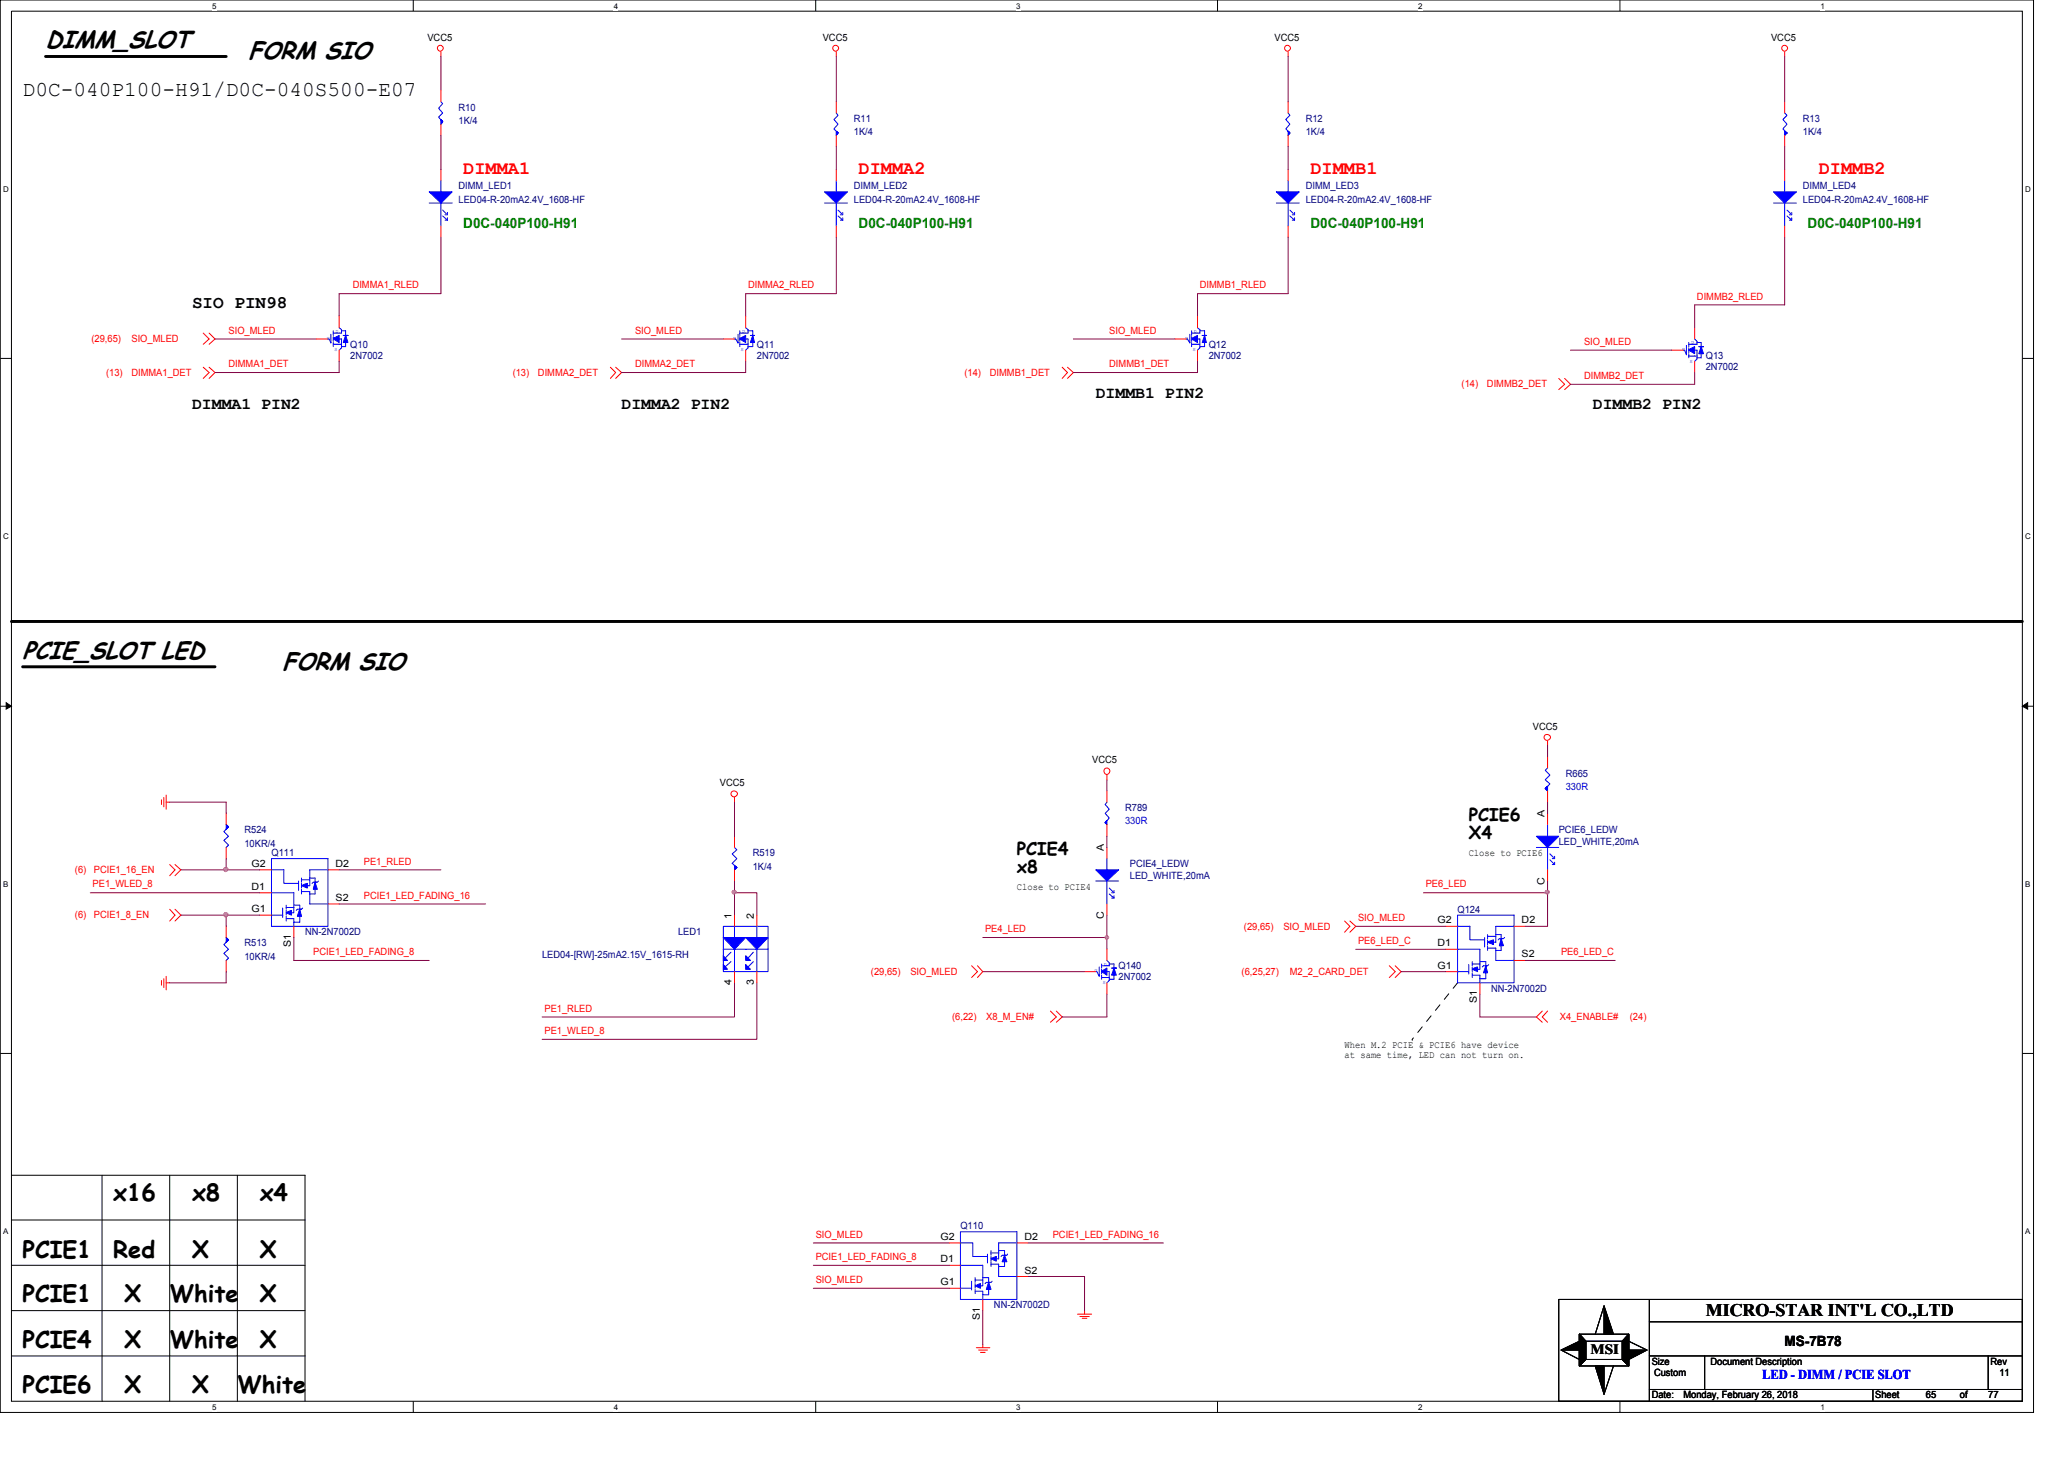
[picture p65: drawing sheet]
<svg xmlns="http://www.w3.org/2000/svg" width="297mm" height="210mm" viewBox="0 0 297 210" stroke-linecap="round" stroke-linejoin="round" font-family="sans-serif">
<defs><g id="words">
<g font-size="3.6">
<text x="6.6" y="6.9">DIMM_SLOT</text>
<text x="35.8" y="8.6">FORM SIO</text>
<text x="3.3" y="94.7">PCIE_SLOT LED</text>
<text x="40.7" y="96.4">FORM SIO</text>
</g>
<g font-size="3.4">
<text x="16.3" y="172.8">x16</text>
<text x="27.6" y="172.8">x8</text>
<text x="37.4" y="172.8">x4</text>
<text x="3.3" y="180.9">PCIE1</text>
<text x="16.3" y="180.9">Red</text>
<text x="27.6" y="180.9">X</text>
<text x="37.4" y="180.9">X</text>
<text x="3.3" y="187.4">PCIE1</text>
<text x="17.9" y="187.4">X</text>
<text x="24.4" y="187.4">White</text>
<text x="37.4" y="187.4">X</text>
<text x="3.3" y="193.9">PCIE4</text>
<text x="17.9" y="193.9">X</text>
<text x="24.4" y="193.9">White</text>
<text x="37.4" y="193.9">X</text>
<text x="3.3" y="200.4">PCIE6</text>
<text x="17.9" y="200.4">X</text>
<text x="27.6" y="200.4">X</text>
<text x="34.2" y="200.4">White</text>
</g>
<text font-size="3" x="3.3" y="13.8">D0C-040P100-H91/D0C-040S500-E07</text>
<g font-size="2.7" fill="#f00">
<text x="66.7" y="25">DIMMA1</text>
<text x="123.6" y="25">DIMMA2</text>
<text x="188.6" y="25">DIMMB1</text>
<text x="261.7" y="25">DIMMB2</text>
</g>
<g font-size="2.5">
<text x="27.6" y="44.4">SIO PIN98</text>
<text x="211.4" y="118.1">PCIE6</text>
<text x="146.3" y="123">PCIE4</text>
<text x="146.3" y="125.6">x8</text>
<text x="211.4" y="120.7">X4</text>
<text x="245.5" y="189.3">MICRO-STAR INT'L CO.,LTD</text>
</g>
<g font-size="2.4">
<text x="27.6" y="58.8">DIMMA1 PIN2</text>
<text x="89.4" y="58.8">DIMMA2 PIN2</text>
<text x="157.7" y="57.2">DIMMB1 PIN2</text>
<text x="229.2" y="58.8">DIMMB2 PIN2</text>
</g>
<g font-size="2" fill="#008000">
<text x="66.7" y="32.9">D0C-040P100-H91</text>
<text x="123.6" y="32.9">D0C-040P100-H91</text>
<text x="188.6" y="32.9">D0C-040P100-H91</text>
<text x="260.1" y="32.9">D0C-040P100-H91</text>
</g>
<g font-size="2">
<text x="228.9" y="194.7">MSI</text>
<text x="256.8" y="193.7">MS-7B78</text>
</g>
<text font-size="1.9" fill="#00f" x="253.6" y="198.4">LED - DIMM / PCIE SLOT</text>
<g font-size="1.4">
<text x="61.5" y="5.8">VCC5</text>
<text x="118.4" y="5.8">VCC5</text>
<text x="183.4" y="5.8">VCC5</text>
<text x="254.9" y="5.8">VCC5</text>
<text x="220.6" y="105">VCC5</text>
<text x="103.6" y="113.1">VCC5</text>
<text x="157.2" y="109.8">VCC5</text>
<text x="222.3" y="117.5" transform="rotate(-90 222.3 117.5)">A</text>
<text x="36.2" y="124.7">G2</text>
<text x="48.3" y="124.7">D2</text>
<text x="158.9" y="122.4" transform="rotate(-90 158.9 122.4)">A</text>
<text x="211.4" y="123.2">Close to PCIE6</text>
<text x="36.2" y="128">D1</text>
<text x="36.2" y="131.2">G1</text>
<text x="48.3" y="129.6">S2</text>
<text x="146.3" y="128">Close to PCIE4</text>
<text x="222.3" y="127.3" transform="rotate(-90 222.3 127.3)">C</text>
<text x="41.9" y="136.2" transform="rotate(-90 41.9 136.2)">S1</text>
<text x="105.3" y="132.2" transform="rotate(-90 105.3 132.2)">1</text>
<text x="108.5" y="132.2" transform="rotate(-90 108.5 132.2)">2</text>
<text x="158.9" y="132.2" transform="rotate(-90 158.9 132.2)">C</text>
<text x="206.9" y="132.8">G2</text>
<text x="206.9" y="136.1">D1</text>
<text x="219" y="137.8">S2</text>
<text x="219" y="132.8">D2</text>
<text x="105.3" y="141.7" transform="rotate(-90 105.3 141.7)">4</text>
<text x="108.5" y="141.7" transform="rotate(-90 108.5 141.7)">3</text>
<text x="206.9" y="139.4">G1</text>
<text x="212.6" y="144.4" transform="rotate(-90 212.6 144.4)">S1</text>
<text x="193.5" y="150.8">When M.2 PCIE &amp; PCIE6 have device</text>
<text x="193.5" y="152.2">at same time, LED can not turn on.</text>
<text x="135.3" y="178.4">G2</text>
<text x="147.4" y="178.4">D2</text>
<text x="135.3" y="181.6">D1</text>
<text x="135.3" y="184.9">G1</text>
<text x="147.4" y="183.2">S2</text>
<text x="141" y="189.9" transform="rotate(-90 141 189.9)">S1</text>
<text x="237.7" y="196.3">Size</text>
<text x="238" y="198">Custom</text>
<text x="246.2" y="196.3">Document Description</text>
<text x="286.5" y="196.3">Rev</text>
<text x="287.7" y="198">11</text>
<text x="237.7" y="201.2">Date:</text>
<text x="242.3" y="201.2">Monday, February 26, 2018</text>
<text x="269.9" y="201.2">Sheet</text>
<text x="277.2" y="201.2">65</text>
<text x="282.1" y="201.2">of</text>
<text x="286.1" y="201.2">77</text>
</g>
<g font-size="1.4" fill="#000080">
<text x="66" y="15.9">R10</text>
<text x="66" y="17.9">1K/4</text>
<text x="122.9" y="17.5">R11</text>
<text x="187.9" y="17.5">R12</text>
<text x="259.5" y="17.5">R13</text>
<text x="122.9" y="19.5">1K/4</text>
<text x="187.9" y="19.5">1K/4</text>
<text x="259.5" y="19.5">1K/4</text>
<text x="66" y="27.3">DIMM_LED1</text>
<text x="66" y="29.2">LED04-R-20mA2.4V_1608-HF</text>
<text x="122.9" y="27.3">DIMM_LED2</text>
<text x="122.9" y="29.2">LED04-R-20mA2.4V_1608-HF</text>
<text x="187.9" y="27.3">DIMM_LED3</text>
<text x="187.9" y="29.2">LED04-R-20mA2.4V_1608-HF</text>
<text x="259.5" y="27.3">DIMM_LED4</text>
<text x="259.5" y="29.2">LED04-R-20mA2.4V_1608-HF</text>
<text x="50.4" y="50">Q10</text>
<text x="50.4" y="51.6">2N7002</text>
<text x="108.9" y="50">Q11</text>
<text x="108.9" y="51.6">2N7002</text>
<text x="173.9" y="50">Q12</text>
<text x="173.9" y="51.6">2N7002</text>
<text x="245.5" y="51.6">Q13</text>
<text x="245.5" y="53.3">2N7002</text>
<text x="225.3" y="111.8">R665</text>
<text x="35.2" y="119.9">R524</text>
<text x="161.9" y="116.7">R789</text>
<text x="224.3" y="119.9">PCIE6_LEDW</text>
<text x="35.2" y="121.8">10KR/4</text>
<text x="39.1" y="123.2">Q111</text>
<text x="108.3" y="123.2">R519</text>
<text x="108.3" y="125.1">1K/4</text>
<text x="162.6" y="124.8">PCIE4_LEDW</text>
<text x="224.3" y="121.6">LED_WHITE,20mA</text>
<text x="162.6" y="126.4">LED_WHITE,20mA</text>
<text x="209.8" y="131.3">Q124</text>
<text x="35.2" y="136.1">R513</text>
<text x="43.9" y="134.5">NN-2N7002D</text>
<text x="78" y="137.8">LED04-[RW]-25mA2.15V_1615-RH</text>
<text x="97.6" y="134.5">LED1</text>
<text x="35.2" y="138.1">10KR/4</text>
<text x="161" y="139.4">Q140</text>
<text x="161" y="141.1">2N7002</text>
<text x="214.6" y="142.7">NN-2N7002D</text>
<text x="138.2" y="176.8">Q110</text>
<text x="143" y="188.2">NN-2N7002D</text>
</g>
<g font-size="1.4" fill="#f00">
<text x="50.8" y="41.5">DIMMA1_RLED</text>
<text x="107.7" y="41.5">DIMMA2_RLED</text>
<text x="172.7" y="41.5">DIMMB1_RLED</text>
<text x="244.2" y="43.1">DIMMB2_RLED</text>
<text x="13.2" y="49.2">(29,65)</text>
<text x="18.9" y="49.2">SIO_MLED</text>
<text x="32.9" y="48">SIO_MLED</text>
<text x="32.9" y="52.8">DIMMA1_DET</text>
<text x="91.4" y="52.8">DIMMA2_DET</text>
<text x="91.4" y="48">SIO_MLED</text>
<text x="159.6" y="52.8">DIMMB1_DET</text>
<text x="159.6" y="48">SIO_MLED</text>
<text x="228" y="49.6">SIO_MLED</text>
<text x="15.3" y="54.1">(13)</text>
<text x="18.9" y="54.1">DIMMA1_DET</text>
<text x="73.8" y="54.1">(13)</text>
<text x="77.4" y="54.1">DIMMA2_DET</text>
<text x="138.8" y="54.1">(14)</text>
<text x="142.4" y="54.1">DIMMB1_DET</text>
<text x="210.4" y="55.7">(14)</text>
<text x="214" y="55.7">DIMMB2_DET</text>
<text x="228" y="54.5">DIMMB2_DET</text>
<text x="10.8" y="125.6">(6)</text>
<text x="13.5" y="125.6">PCIE1_16_EN</text>
<text x="52.4" y="124.4">PE1_RLED</text>
<text x="13.3" y="127.7">PE1_WLED_8</text>
<text x="52.4" y="129.3">PCIE1_LED_FADING_16</text>
<text x="205.2" y="127.7">PE6_LED</text>
<text x="10.8" y="132.1">(6)</text>
<text x="13.5" y="132.1">PCIE1_8_EN</text>
<text x="45.1" y="137.4">PCIE1_LED_FADING_8</text>
<text x="141.8" y="134.1">PE4_LED</text>
<text x="179" y="133.8">(29,65)</text>
<text x="184.7" y="133.8">SIO_MLED</text>
<text x="195.4" y="132.5">SIO_MLED</text>
<text x="195.4" y="135.8">PE6_LED_C</text>
<text x="224.7" y="137.4">PE6_LED_C</text>
<text x="125.3" y="140.2">(29,65)</text>
<text x="131" y="140.2">SIO_MLED</text>
<text x="178.7" y="140.2">(6,25,27)</text>
<text x="185.6" y="140.2">M2_2_CARD_DET</text>
<text x="78.4" y="145.5">PE1_RLED</text>
<text x="78.4" y="148.8">PE1_WLED_8</text>
<text x="137" y="146.7">(6,22)</text>
<text x="141.9" y="146.7">X8_M_EN#</text>
<text x="224.5" y="146.7">X4_ENABLE#</text>
<text x="234.6" y="146.7">(24)</text>
<text x="117.4" y="178.1">SIO_MLED</text>
<text x="151.5" y="178.1">PCIE1_LED_FADING_16</text>
<text x="117.4" y="184.6">SIO_MLED</text>
<text x="117.4" y="181.3">PCIE1_LED_FADING_8</text>
</g>
<g font-size="1.4" fill="#00f">
<text x="225.3" y="113.7">330R</text>
<text x="161.9" y="118.6">330R</text>
</g>
<g font-size="1.1">
<text x="30.5" y="1.3">5</text>
<text x="88.3" y="1.3">4</text>
<text x="146.3" y="1.3">3</text>
<text x="204.1" y="1.3">2</text>
<text x="262" y="1.3">1</text>
<text x=".5" y="27.6">D</text>
<text x="291.5" y="27.6">D</text>
<text x=".5" y="77.6">C</text>
<text x="291.5" y="77.6">C</text>
<text x=".5" y="127.6">B</text>
<text x="291.5" y="127.6">B</text>
<text x=".5" y="177.5">A</text>
<text x="291.5" y="177.5">A</text>
<text x="30.5" y="202.9">5</text>
<text x="88.3" y="202.9">4</text>
<text x="146.3" y="202.9">3</text>
<text x="204.1" y="202.9">2</text>
<text x="262" y="202.9">1</text>
</g>
<g font-size=".8" fill="#00f">
<text x="48.3" y="47.9">D</text>
<text x="106.8" y="47.9">D</text>
<text x="171.8" y="47.9">D</text>
<text x="47" y="48.9">G</text>
<text x="48.1" y="50.5">S</text>
<text x="105.5" y="48.9">G</text>
<text x="106.6" y="50.5">S</text>
<text x="170.6" y="48.9">G</text>
<text x="171.7" y="50.5">S</text>
<text x="242.1" y="50.5">G</text>
<text x="243.2" y="52.2">S</text>
<text x="243.4" y="49.5">D</text>
<text x="157.5" y="139.9">G</text>
<text x="158.7" y="141.6">S</text>
<text x="158.9" y="138.9">D</text>
</g>
</g></defs>
<path d="M0 0h292.7v203.2h-292.7zM1.6 1.6h289.4v200h-289.4z" fill="none" stroke="#000" stroke-width=".14"/>
<g fill="#fff">
<path d="M30.5 .3h.6v1.2h-.6z"/>
<path d="M30.5 201.8h.6v1.3h-.6z"/>
</g>
<path d="M59.5 0v1.6M59.5 201.6v1.6" fill="none" stroke="#000" stroke-width=".14"/>
<g fill="#fff">
<path d="M88.3 .3h.6v1.2h-.6z"/>
<path d="M88.3 201.8h.6v1.3h-.6z"/>
</g>
<path d="M117.4 0v1.6M117.4 201.6v1.6" fill="none" stroke="#000" stroke-width=".14"/>
<g fill="#fff">
<path d="M146.3 .3h.6v1.2h-.6z"/>
<path d="M146.3 201.8h.6v1.3h-.6z"/>
</g>
<path d="M175.2 0v1.6M175.2 201.6v1.6" fill="none" stroke="#000" stroke-width=".14"/>
<g fill="#fff">
<path d="M204.1 .3h.6v1.2h-.6z"/>
<path d="M204.1 201.8h.6v1.3h-.6z"/>
</g>
<path d="M233.1 0v1.6M233.1 201.6v1.6" fill="none" stroke="#000" stroke-width=".14"/>
<g fill="#fff">
<path d="M262 .3h.6v1.2h-.6z"/>
<path d="M262 201.8h.6v1.3h-.6z"/>
<path d="M.5 26.6h.7v1.3h-.7z"/>
<path d="M291.5 26.6h.7v1.3h-.7z"/>
<path d="M.5 76.5h.7v1.3h-.7z"/>
<path d="M291.5 76.5h.7v1.3h-.7z"/>
</g>
<path d="M0 51.6h1.6M291 51.6h1.7" fill="none" stroke="#000" stroke-width=".14"/>
<g fill="#fff">
<path d="M.5 126.6h.6v1.2h-.6z"/>
<path d="M291.5 126.6h.6v1.2h-.6z"/>
</g>
<path d="M0 101.6h1.6M.9 101.1l.7 .5-.7 .4zM291 101.6h1.7M291 101.6l.8-.5v.9z" fill="none" stroke="#000" stroke-width=".14"/>
<path d="M.9 101.1l.7 .5-.7 .4zM291 101.6l.8-.5v.9z" fill="#000"/>
<g fill="#fff">
<path d="M.5 176.5h.6v1.3h-.6z"/>
<path d="M291.5 176.5h.6v1.3h-.6z"/>
</g>
<g fill="none" stroke="#000" stroke-width=".14">
<path d="M0 151.6h1.6M291 151.6h1.7M1.6 169.1h42.3v32.5M1.6 175.5h42.3M14.7 169.1v32.5M24.4 169.1v32.5M34.2 169.1v32.5M1.6 182h42.3M1.6 188.6h42.3M1.6 195.1h42.3M224.3 186.9h66.7v14.7h-66.7zM224.7 194.2l2.6 1.4"/>
<path d="M224.7 194.2l2.6-1.2v1.2zM227.3 191.9h7.1v4.6h-7.1zM227.3 191.9l.9 1.1v2.6l-.9 .9zM227.3 191.9l.9 1.1M228.2 193h5.3v2.6h-5.3zM228.2 195.6l-.9 .9M229.6 196.5h1.2v4.1zM230.8 187.9l1.4 4h-1.4zM230.8 187.9l-1.2 4M232.2 196.5l-1.4 4.1M233.5 195.6l.9 .9M234.4 191.9v4.6l-.9-.9v-2.6z"/>
<path d="M234.4 191.9l-.9 1.1M234.4 194.2h2.6l-2.6 1.4zM234.4 193l2.6 1.2M237.4 190.2h53.6M237.4 186.9v14.7M237.4 199.9h53.6M237.4 195.1h53.6M245.3 195.1v4.8M269.5 199.9v1.7M286.1 195.1v4.8"/>
</g>
<path d="M6.6 8.1h26M1.6 89.4h289.4M3.3 95.9h27.6" fill="none" stroke="#000" stroke-width=".42"/>
<path d="M203.2 149.5h.1M209.8 141.4l-6.6 8.1" fill="none" stroke="#000" stroke-width=".14" stroke-dasharray="1 1 1 1 1 1 1 1"/>
<g fill="none" stroke="#f00" stroke-width=".14">
<path d="M63.5 7.5v.6M120.4 7.5v.6M185.4 7.5v.6M256.8 7.5v.6M29.2 52.8l.9 .8-.9 .8M29.2 47.9l.9 .9-.9 .7M30.1 52.8l.8 .8-.8 .8M30.1 47.9l.8 .9-.8 .7M87.8 52.8l.8 .8-.8 .8M88.6 52.8l.8 .8-.8 .8M152.9 52.8l.7 .8-.7 .8M153.6 52.8l.9 .8-.9 .8"/>
<path d="M224.3 54.4l.9 .9-.9 .8M225.2 54.4l.8 .9-.8 .8M23.2 115.1v.6M23.6 114.7v1.4M23.9 115.4h.5M23.9 114.4v2M105.7 114.7v.7M159.3 111.5v.7M222.7 106.6v.7M24.4 124.4l.8 .7-.8 .9M24.4 130.8l.8 .9-.8 .8M25.2 124.4l.8 .7-.8 .9"/>
<path d="M25.2 130.8l.8 .9-.8 .8M139.8 138.9l.9 .9-.9 .8M140.7 138.9l.7 .9-.7 .8M193.5 132.5l.8 .8-.8 .8M194.3 132.5l.8 .8-.8 .8M199.9 138.9l.9 .9-.9 .8M200.8 138.9l.8 .9-.8 .8M23.2 141.1v.6M23.6 140.8v1.3M23.9 141.4h.5M23.9 140.5v1.9M151.2 145.5l.8 .8-.8 .8"/>
<path d="M152 145.5l.9 .8-.9 .8M222 145.5l-.9 .8 .9 .8M222.7 145.5l-.7 .8 .7 .8M140.5 193.9h2M140.8 194.2h1.3M141.1 194.6h.7M141.4 193.5v.4M155.1 189.1h2M155.4 189.4h1.4M155.7 189.7h.7M156.1 188.6v.5"/>
<circle cx="63.4" cy="6.9" r=".42"/>
<circle cx="120.3" cy="6.9" r=".42"/>
<circle cx="185.3" cy="6.9" r=".42"/>
<circle cx="256.8" cy="6.9" r=".42"/>
<circle cx="105.7" cy="114.2" r=".45"/>
<circle cx="159.3" cy="110.9" r=".45"/>
<circle cx="222.7" cy="106.1" r=".45"/>
</g>
<g fill="#000">
<path d="M224.7 194.2l2.6-1.2v1.2zM230.8 187.9l1.4 4h-1.4zM234.4 194.2h2.6l-2.6 1.4zM229.6 196.5h1.2v4.1z"/>
<path d="M227.3 191.9l.9 1.1v2.6l-.9 .9z" fill-rule="evenodd"/>
<path d="M227.3 191.9l.9 1.1v2.6l-.9 .9z" fill-rule="evenodd"/>
<path d="M227.3 191.9l.9 1.1v2.6l-.9 .9z" fill-rule="evenodd"/>
<path d="M234.4 191.9v4.6l-.9-.9v-2.6z" fill-rule="evenodd"/>
<path d="M234.4 191.9v4.6l-.9-.9v-2.6z" fill-rule="evenodd"/>
<path d="M234.4 191.9v4.6l-.9-.9v-2.6z" fill-rule="evenodd"/>
</g>
<path d="M47.6 48.1v1.3l-.2-.6h-.2M48 49.5h1.1M48 47.6v.7M48 49.3v.6M48.8 47.2l.3 .2v.5h-1.1M48.8 48.8h.3v1.2l-.3 .4M49.1 47.6h.6M49.1 49.9h.6M49.4 48.3h.7" fill="none" stroke="#00f" stroke-width=".14"/>
<path d="M48 48.8l.8-.5v1z" fill-rule="evenodd" fill="#00f"/>
<path d="M48 48.8l.8-.5v1zM48 48.4v.7" fill="none" stroke="#00f" stroke-width=".14"/>
<path d="M49.7 48.3l.4 1h-.7l.3-1h.4z" fill-rule="evenodd" fill="#00f"/>
<path d="M49.4 48.3h.7M49.7 48.3l.4 1h-.7l.3-1h.4zM49.7 47.6v2.3M106.2 48.1v1.3l-.3-.6h-.2M106.5 49.5h1.2M106.5 47.6v.7M106.5 49.3v.6M107.3 47.2l.4 .2v.5h-1.2M107.3 48.8h.4v1.2l-.4 .4M107.7 47.6h.6M107.7 49.9h.6M108 48.3h.6" fill="none" stroke="#00f" stroke-width=".14"/>
<path d="M45.5 48.8h1.7M48.8 45.5v1.7M48.8 50.4v1.6" fill="none" stroke="#f00" stroke-width=".14"/>
<path d="M106.5 48.8l.8-.5v1z" fill-rule="evenodd" fill="#00f"/>
<path d="M106.5 48.8l.8-.5v1zM106.5 48.4v.7" fill="none" stroke="#00f" stroke-width=".14"/>
<path d="M108.3 48.3l.3 1h-.6l.3-1h.3z" fill-rule="evenodd" fill="#00f"/>
<path d="M108 48.3h.6M108.3 48.3l.3 1h-.6l.3-1h.3zM108.3 47.6v2.3" fill="none" stroke="#00f" stroke-width=".14"/>
<path d="M104.1 48.8h1.6M107.3 45.5v1.7M107.3 50.4v1.6" fill="none" stroke="#f00" stroke-width=".14"/>
<path d="M118.7 27.6h3.3l-1.6 1.6z" fill="#00f"/>
<g fill="none" stroke="#00f" stroke-width=".14">
<path d="M118.7 27.6h3.3l-1.6 1.6zM118.7 29.2h3.3M120.4 26v1.6M120.4 29.2v3.3M120.6 30.2l.5 .5M120.6 31.1l.7 .6M120.9 31.7h.4M121.3 30.6v.3h-.4M121.3 31.3v.4M242.7 49.7v1.4l-.3-.7h-.1M243 51.2h1.2M243 49.3v.6"/>
<path d="M243 50.9v.6M243.9 48.8l.3 .3v.4h-1.2M243.9 50.4h.3v1.2l-.3 .4M244.2 49.3h.6M244.2 51.5h.6M244.5 49.9h.7"/>
</g>
<path d="M120.4 24.4v1.6M120.4 32.5v1.6" fill="none" stroke="#f00" stroke-width=".14"/>
<path d="M243 50.4l.9-.5v1z" fill-rule="evenodd" fill="#00f"/>
<path d="M243 50.4l.9-.5v1zM243 50v.7" fill="none" stroke="#00f" stroke-width=".14"/>
<path d="M244.8 49.9l.4 1h-.7l.3-1h.4z" fill-rule="evenodd" fill="#00f"/>
<path d="M244.5 49.9h.7M244.8 49.9l.4 1h-.7l.3-1h.4zM244.8 49.3v2.2M105.7 121.9l.3 .4-.6 .6 .6 .6-.6 .7 .6 .6-.3 .3" fill="none" stroke="#00f" stroke-width=".14"/>
<path d="M240.6 50.4h1.7M243.9 47.2v1.6M243.9 52v1.6" fill="none" stroke="#f00" stroke-width=".14"/>
<path d="M105.7 124.5l.3 .3-.3 .3v-.6l.3 .3z" fill-rule="evenodd" fill="#00f"/>
<path d="M222.7 110.5l-.3 .3 .7 .7-.7 .7 .7 .6-.7 .7 .3 .3M105.7 124.5l.3 .3-.3 .3v-.6l.3 .3z" fill="none" stroke="#00f" stroke-width=".14"/>
<path d="M105.7 125.1v1.6M105.7 120.3v1.6" fill="none" stroke="#f00" stroke-width=".14"/>
<path d="M222.4 113.5l.3-.4v.7l-.3-.3 .3-.4z" fill-rule="evenodd" fill="#00f"/>
<path d="M171.2 48.1v1.3l-.3-.6h-.2M171.5 49.5h1.2M171.5 47.6v.7M171.5 49.3v.6M172.3 47.2l.4 .2v.5h-1.2M172.3 48.8h.4v1.2l-.4 .4M172.7 49.9h.7M172.7 47.6h.7M173 48.3h.6M222.4 113.5l.3-.4v.7l-.3-.3 .3-.4z" fill="none" stroke="#00f" stroke-width=".14"/>
<path d="M222.7 113.8v1.6M222.7 108.9v1.6" fill="none" stroke="#f00" stroke-width=".14"/>
<path d="M171.5 48.8l.8-.5v1z" fill-rule="evenodd" fill="#00f"/>
<path d="M171.5 48.8l.8-.5v1zM171.5 48.4v.7" fill="none" stroke="#00f" stroke-width=".14"/>
<path d="M173.4 48.3l.2 1h-.6l.4-1h.2z" fill-rule="evenodd" fill="#00f"/>
<path d="M173 48.3h.6M173.4 48.3l.2 1h-.6l.4-1h.2zM173.4 47.6v2.3" fill="none" stroke="#00f" stroke-width=".14"/>
<path d="M169.1 48.8h1.6M172.3 45.5v1.7M172.3 50.4v1.6" fill="none" stroke="#f00" stroke-width=".14"/>
<path d="M104.1 134.9h3.2l-1.6 1.7z" fill="#00f"/>
<path d="M104.1 134.9h3.2l-1.6 1.7z" fill="none" stroke="#00f" stroke-width=".14"/>
<path d="M104.1 137.5l.6 .7h-.6z" fill="#00f"/>
<path d="M104.1 137.5l.6 .7h-.6z" fill="none" stroke="#00f" stroke-width=".14"/>
<path d="M104.1 138.8l.6 .6h-.6z" fill="#00f"/>
<path d="M104.1 138.8l.6 .6h-.6zM104.1 136.6h3.2M105.2 137l-.8 .8M105.2 138.3l-.8 .8M105.7 133.3v1.6M105.7 136.6v3.2" fill="none" stroke="#00f" stroke-width=".14"/>
<path d="M107.3 134.9h3.2l-1.6 1.7z" fill="#00f"/>
<path d="M107.3 134.9h3.2l-1.6 1.7z" fill="none" stroke="#00f" stroke-width=".14"/>
<path d="M107.3 137.5l.7 .7h-.7z" fill="#00f"/>
<path d="M107.3 137.5l.7 .7h-.7z" fill="none" stroke="#00f" stroke-width=".14"/>
<path d="M107.3 138.8l.7 .6h-.7z" fill="#00f"/>
<path d="M159.3 115.4l-.3 .3 .6 .7-.6 .6 .6 .7-.6 .7 .3 .2M104.1 133.3h6.4v6.5h-6.4zM107.3 138.8l.7 .6h-.7zM107.3 136.6h3.2M108.4 138.3l-.7 .8M108.4 137l-.7 .8M108.9 136.6v3.2M108.9 133.3v1.6" fill="none" stroke="#00f" stroke-width=".14"/>
<path d="M105.7 139.8v1.6M105.7 131.7v1.6M108.9 139.8v1.6M108.9 131.7v1.6" fill="none" stroke="#f00" stroke-width=".14"/>
<path d="M159.3 118v.6l-.3-.2z" fill-rule="evenodd" fill="#00f"/>
<path d="M120.4 16.3l.2 .3-.6 .6 .6 .7-.6 .6 .6 .6-.2 .4M159.3 118v.6l-.3-.2z" fill="none" stroke="#00f" stroke-width=".14"/>
<path d="M159.3 118.6v1.7M159.3 113.8v1.6" fill="none" stroke="#f00" stroke-width=".14"/>
<path d="M120.4 18.9l.2 .2-.2 .4v-.6l.2 .2z" fill-rule="evenodd" fill="#00f"/>
<path d="M120.4 18.9l.2 .2-.2 .4v-.6l.2 .2z" fill="none" stroke="#00f" stroke-width=".14"/>
<path d="M120.4 19.5v1.6M120.4 14.6v1.7" fill="none" stroke="#f00" stroke-width=".14"/>
<path d="M140.3 185l.8-.3v.6z" fill-rule="evenodd" fill="#00f"/>
<g fill="none" stroke="#00f" stroke-width=".14">
<path d="M138.2 178.8h1.8v2h2.1M144.6 179.9v2.3M138.2 185.3h1.6M138.2 182h3.2v2.2M139.8 184.3v1.3M140.3 184.2h1.1M140.3 185.8h1.1M140.3 185l.8-.3v.6zM140.3 184.7v.6M140.3 185.5v.6M140.3 183.8v.7M141.4 183.8h.9v2.5h-.9"/>
<path d="M141.4 184.2v.8h-.3M142.6 184.5h-.7l-.1 .2M143.7 181.9v1.7"/>
</g>
<path d="M142.6 181.1l.8-.3v.6z" fill-rule="evenodd" fill="#00f"/>
<path d="M142.6 179.9v.7M143.7 178.8v2.3h-.3M143.7 179.9h.9M142.1 180.4v1.3M142.6 181.1l.8-.3v.6zM142.6 180.8v.6M142.6 181.5v.7M142.6 181.9h1.1M143.7 182.2h.9M144.2 180.6l-.1 .2" fill="none" stroke="#00f" stroke-width=".14"/>
<path d="M144.6 180.6l.3 .9h-.7l.4-.9h.1z" fill-rule="evenodd" fill="#00f"/>
<path d="M142.6 180.3h1.1M144.6 180.6l.3 .9h-.7l.4-.9h.1zM145 180.4l-.1 .2h-.7" fill="none" stroke="#00f" stroke-width=".14"/>
<path d="M142.3 184.5l.3 1h-.7l.4-1h.2z" fill-rule="evenodd" fill="#00f"/>
<path d="M138.2 177.2h8.1v9.7h-8.1zM143.7 178.8h2.6M141.4 185.8v1.1M142.3 184.5l.3 1h-.7l.4-1h.2zM142.8 184.3l-.2 .2M143.7 183.6h2.6" fill="none" stroke="#00f" stroke-width=".14"/>
<path d="M136.6 178.8h1.6M146.3 178.8h1.7M136.6 182h1.6M136.6 185.3h1.6M141.4 186.9v1.7M146.3 183.6h1.7" fill="none" stroke="#f00" stroke-width=".14"/>
<path d="M157.7 125.1h3.3l-1.7 1.6z" fill="#00f"/>
<path d="M63.5 14.6l.2 .3-.6 .7 .6 .7-.6 .5 .6 .7-.2 .4M157.7 125.1h3.3l-1.7 1.6zM157.7 126.7h3.3M159.3 123.5v1.6M159.3 126.7v3.4M159.6 127.8l.5 .5M159.6 128.6l.7 .6M160 129.2h.3M160.3 128.1v.3h-.3M160.3 128.9v.3" fill="none" stroke="#00f" stroke-width=".14"/>
<path d="M159.3 121.9v1.6M159.3 130.1v1.6" fill="none" stroke="#f00" stroke-width=".14"/>
<path d="M63.5 17.2l.2 .3-.2 .4v-.7l.2 .3z" fill-rule="evenodd" fill="#00f"/>
<path d="M63.5 17.2l.2 .3-.2 .4v-.7l.2 .3zM158.2 139.1v1.4l-.3-.7h-.2M158.5 138.7v.6M159.3 138.2l.3 .3v.4h-1.1M159.3 139.8h.3v1.3l-.3 .3M159.6 138.7h.7M160 139.3h.7M158.5 140.6h1.1M158.5 140.3v.6M159.6 140.9h.7" fill="none" stroke="#00f" stroke-width=".14"/>
<path d="M63.5 17.9v1.6M63.5 13v1.6" fill="none" stroke="#f00" stroke-width=".14"/>
<path d="M158.5 139.8l.8-.5v1z" fill-rule="evenodd" fill="#00f"/>
<path d="M158.5 139.8l.8-.5v1zM158.5 139.4v.7" fill="none" stroke="#00f" stroke-width=".14"/>
<path d="M160.3 139.3l.4 1h-.7l.3-1h.4z" fill-rule="evenodd" fill="#00f"/>
<path d="M160 139.3h.7M160.3 139.3l.4 1h-.7l.3-1h.4zM160.3 138.7v2.2" fill="none" stroke="#00f" stroke-width=".14"/>
<path d="M156.1 139.8h1.6M159.3 136.6v1.6M159.3 141.4v1.6" fill="none" stroke="#f00" stroke-width=".14"/>
<path d="M211.9 139.4l.7-.3v.7z" fill-rule="evenodd" fill="#00f"/>
<g fill="none" stroke="#00f" stroke-width=".14">
<path d="M209.8 133.3h1.7v1.9h2.2M209.8 139.8h1.6M209.8 136.6h3.2v2.1M211.4 138.8v1.3M211.9 138.7h1.1M211.9 139.4l.7-.3v.7zM211.9 139.1v.7M211.9 140v.6M211.9 138.3v.6M213 138.3h.8v2.5h-.8M213 138.7v.7h-.4M214.1 138.9h-.6l-.2 .2"/>
<path d="M215.3 136.4v1.8M216 134.5v2.2M211.9 140.3h1.1"/>
</g>
<path d="M214.1 135.6l.8-.4v.7z" fill-rule="evenodd" fill="#00f"/>
<path d="M213.7 134.9v1.3M214.1 135.6l.8-.4v.7zM214.1 135.2v.7M214.1 134.5v.5M214.1 136.1v.6M214.1 136.4h1.2M215.3 133.3v2.3h-.4M215.3 134.5h.7M215.3 136.7h.7M215.8 135l-.2 .2" fill="none" stroke="#00f" stroke-width=".14"/>
<path d="M216 135l.4 1.1h-.6l.2-1.1h.2z" fill-rule="evenodd" fill="#00f"/>
<path d="M214.1 134.7h1.2M216 135l.4 1.1h-.6l.2-1.1h.2zM216.5 134.9l-.1 .1h-.6" fill="none" stroke="#00f" stroke-width=".14"/>
<path d="M213.8 138.9l.3 1.1h-.6l.3-1.1h.2z" fill-rule="evenodd" fill="#00f"/>
<path d="M185.4 16.3l.2 .3-.6 .6 .6 .7-.6 .6 .6 .6-.2 .4M209.8 131.7h8.1v9.7h-8.1zM213.8 138.9l.3 1.1h-.6l.3-1.1h.2zM214.3 138.8l-.2 .1M215.3 133.3h2.6M215.3 138.2h2.6M213 140.3v1.1" fill="none" stroke="#00f" stroke-width=".14"/>
<path d="M208.1 133.3h1.7M208.1 136.6h1.7M208.1 139.8h1.7M217.9 138.2h1.6M217.9 133.3h1.6M213 141.4v1.6" fill="none" stroke="#f00" stroke-width=".14"/>
<path d="M185.4 18.9l.2 .2-.2 .4v-.6l.2 .2z" fill-rule="evenodd" fill="#00f"/>
<path d="M185.4 18.9l.2 .2-.2 .4v-.6l.2 .2zM256.8 16.3l.4 .3-.6 .6 .6 .7-.6 .6 .6 .6-.4 .4" fill="none" stroke="#00f" stroke-width=".14"/>
<path d="M185.4 19.5v1.6M185.4 14.6v1.7" fill="none" stroke="#f00" stroke-width=".14"/>
<path d="M256.8 18.9l.4 .2-.4 .4v-.6l.4 .2z" fill-rule="evenodd" fill="#00f"/>
<path d="M256.8 18.9l.4 .2-.4 .4v-.6l.4 .2z" fill="none" stroke="#00f" stroke-width=".14"/>
<path d="M256.8 19.5v1.6M256.8 14.6v1.7" fill="none" stroke="#f00" stroke-width=".14"/>
<path d="M41.2 131.3l.7-.3v.7z" fill-rule="evenodd" fill="#00f"/>
<g fill="none" stroke="#00f" stroke-width=".14">
<path d="M39.1 125.1h1.7v2h2.2M39.1 131.7h1.6M39.1 128.4h3.2v2.2M40.7 130.6v1.4M41.2 130.6h1.1M41.2 132.2h1.1M41.2 131.3l.7-.3v.7zM41.2 131v.7M41.2 131.8v.7M41.2 130.2v.6M42.3 130.2h.8v2.5h-.8M42.3 130.6v.7h-.4"/>
<path d="M43.4 130.8h-.6l-.2 .2M44.6 128.3v1.8M45.3 126.3v2.3"/>
</g>
<path d="M43.4 127.4l.8-.3v.7z" fill-rule="evenodd" fill="#00f"/>
<path d="M43 126.7v1.4M43.4 127.4l.8-.3v.7zM43.4 127.1v.7M43.4 126.3v.6M43.4 127.9v.7M43.4 128.3h1.2M44.6 128.6h.7M44.6 125.1v2.3h-.4M44.6 126.3h.7M45.1 126.9l-.2 .2" fill="none" stroke="#00f" stroke-width=".14"/>
<path d="M45.3 126.9l.4 1h-.6l.2-1h.2z" fill-rule="evenodd" fill="#00f"/>
<path d="M43.4 126.6h1.2M45.3 126.9l.4 1h-.6l.2-1h.2zM45.8 126.7l-.1 .2h-.6" fill="none" stroke="#00f" stroke-width=".14"/>
<path d="M43.1 130.8l.3 1h-.6l.3-1h.2z" fill-rule="evenodd" fill="#00f"/>
<path d="M39.1 123.5h8.1v9.8h-8.1zM42.3 132.2v1.1M43.1 130.8l.3 1h-.6l.3-1h.2zM43.6 130.6l-.2 .2M44.6 125.1h2.6M44.6 130.1h2.6" fill="none" stroke="#00f" stroke-width=".14"/>
<path d="M37.4 125.1h1.7M37.4 128.4h1.7M37.4 131.7h1.7M42.3 133.3v1.6M47.2 130.1h1.6M47.2 125.1h1.6" fill="none" stroke="#f00" stroke-width=".14"/>
<path d="M61.8 27.6h3.3l-1.6 1.6z" fill="#00f"/>
<path d="M61.8 27.6h3.3l-1.6 1.6zM61.8 29.2h3.3M63.5 26v1.6M63.5 29.2v3.3M63.7 30.2l.5 .5M63.7 31.1l.7 .6M64 31.7h.4M64.4 30.6v.3h-.4M64.4 31.3v.4M32.6 118.6l.3 .4-.7 .6 .7 .7-.7 .6 .7 .7-.3 .3" fill="none" stroke="#00f" stroke-width=".14"/>
<path d="M63.5 24.4v1.6M63.5 32.5v1.6" fill="none" stroke="#f00" stroke-width=".14"/>
<path d="M32.6 118.6l.3 .4-.3 .3 .3-.3-.3 .3z" fill-rule="evenodd" fill="#00f"/>
<path d="M32.6 118.6l.3 .4-.3 .3 .3-.3-.3 .3z" fill="none" stroke="#00f" stroke-width=".14"/>
<path d="M32.6 117v1.6M32.6 121.9v1.6" fill="none" stroke="#f00" stroke-width=".14"/>
<path d="M221.1 120.3h3.2l-1.6 1.6z" fill="#00f"/>
<path d="M222.7 118.6v1.7M221.1 120.3h3.2l-1.6 1.6zM221.1 121.9h3.2M222.7 121.9v3.2M223.1 122.9l.5 .5M223.1 123.7l.6 .7M223.4 124.4h.3M223.7 123.2v.3h-.3M223.7 124v.4" fill="none" stroke="#00f" stroke-width=".14"/>
<path d="M222.7 117v1.6M222.7 125.1v1.6" fill="none" stroke="#f00" stroke-width=".14"/>
<path d="M255.2 27.6h3.3l-1.7 1.6z" fill="#00f"/>
<path d="M255.2 27.6h3.3l-1.7 1.6zM255.2 29.2h3.3M256.8 26v1.6M256.8 29.2v3.3M257.2 30.2l.5 .5M257.2 31.1l.7 .6M257.5 31.7h.4M257.9 30.6v.3h-.4M257.9 31.3v.4M32.6 134.9l.3 .3-.7 .7 .7 .7-.7 .6 .7 .6-.3 .4" fill="none" stroke="#00f" stroke-width=".14"/>
<path d="M256.8 24.4v1.6M256.8 32.5v1.6" fill="none" stroke="#f00" stroke-width=".14"/>
<path d="M32.6 134.9l.3 .3-.3 .4 .3-.4-.3 .4z" fill-rule="evenodd" fill="#00f"/>
<path d="M32.6 134.9l.3 .3-.3 .4 .3-.4-.3 .4z" fill="none" stroke="#00f" stroke-width=".14"/>
<path d="M32.6 133.3v1.6M32.6 138.2v1.6" fill="none" stroke="#f00" stroke-width=".14"/>
<path d="M183.7 27.6h3.3l-1.6 1.6z" fill="#00f"/>
<path d="M183.7 27.6h3.3l-1.6 1.6zM183.7 29.2h3.3M185.4 26v1.6M185.4 29.2v3.3M185.6 30.2l.5 .5M185.6 31.1l.7 .6M186 31.7h.3M186.3 30.6v.3h-.3M186.3 31.3v.4" fill="none" stroke="#00f" stroke-width=".14"/>
<path d="M185.4 24.4v1.6M185.4 32.5v1.6" fill="none" stroke="#f00" stroke-width=".14"/>
<g fill="none" stroke="#800040" stroke-width=".14">
<path d="M63.5 8.1v4.9M63.5 19.5v4.9M120.4 8.1v6.5M185.4 8.1v6.5M256.8 8.1v6.5M63.5 34.1v8.1h-14.7v3.3M120.4 21.1v3.3M120.4 34.1v8.1h-13.1v3.3M185.4 34.1v8.1h-13.1v3.3M185.4 21.1v3.3M256.8 34.1v9.8h-12.9v3.3M256.8 21.1v3.3"/>
<path d="M30.9 48.8h14.6M48.8 52v1.6h-17.9M89.4 48.8h14.7M107.3 52v1.6h-17.9M154.5 48.8h14.6M172.3 52v1.6h-17.8M226 50.4h14.6M243.9 53.6v1.7h-17.9M159.3 112.2v1.6M141.4 134.9h17.9v1.7M141.4 139.8h14.7M159.3 120.3v1.6"/>
<path d="M159.3 143v3.3h-6.4"/>
</g>
<path d="M159.2 134.7h.3l.1 .2-.3 .2-.3-.2z" fill-rule="evenodd" fill="#f0f"/>
<path d="M159.2 134.7h.3l.1 .2-.3 .2-.3-.2z" fill="none" stroke="#f0f" stroke-width=".14"/>
<path d="M24.4 115.4h8.2M26 125.1h6.6M26 131.7h6.6v1.6M32.6 139.8v1.6h-8.2M42.3 138.2h19.5M159.3 131.7v3.2" fill="none" stroke="#800040" stroke-width=".14"/>
<circle cx="32.5" cy="131.6" r=".31" fill="#f0f"/>
<circle cx="32.5" cy="131.6" r=".31" fill="none" stroke="#f0f" stroke-width=".14"/>
<path d="M32.6 115.4v1.6M32.6 123.5v1.6h4.8M48.8 125.1h14.7M48.8 130.1h21.1" fill="none" stroke="#800040" stroke-width=".14"/>
<circle cx="32.5" cy="125.1" r=".31" fill="#f0f"/>
<circle cx="32.5" cy="125.1" r=".31" fill="none" stroke="#f0f" stroke-width=".14"/>
<g fill="none" stroke="#800040" stroke-width=".14">
<path d="M222.7 115.4v1.6M222.7 107.3v1.6M13 128.4h24.4M32.6 131.7h4.8M42.3 134.9v3.3M201.6 139.8h6.5M204.9 128.4h17.8v4.9h-3.2M219.5 138.2h13M117.1 178.8h19.5M148 178.8h19.4M117.1 185.3h19.5M117.1 182h19.5"/>
<path d="M141.4 188.6v4.9M148 183.6h8.1v5"/>
</g>
<circle cx="222.7" cy="128.4" r=".28" fill="#f0f"/>
<circle cx="222.7" cy="128.4" r=".28" fill="none" stroke="#f0f" stroke-width=".14"/>
<path d="M105.7 115.4v4.9M105.7 126.7v1.7h3.2v3.3M105.7 128.4v3.3M195.1 133.3h13M195.1 136.6h13M222.7 126.7v1.7M213 143v3.3h8.1" fill="none" stroke="#800040" stroke-width=".14"/>
<circle cx="105.7" cy="128.4" r=".28" fill="#f0f"/>
<circle cx="105.7" cy="128.4" r=".28" fill="none" stroke="#f0f" stroke-width=".14"/>
<path d="M105.7 141.4v4.9h-27.7M108.9 141.4v8.1h-30.9" fill="none" stroke="#800040" stroke-width=".14"/>
<path d="M159.2 134.7h.3l.1 .2-.3 .2-.3-.2z" fill-rule="evenodd" fill="#f0f"/>
<path d="M159.2 134.7h.3l.1 .2-.3 .2-.3-.2z" fill="none" stroke="#f0f" stroke-width=".14"/>
<circle cx="32.5" cy="131.6" r=".31" fill="#f0f"/>
<circle cx="32.5" cy="131.6" r=".31" fill="none" stroke="#f0f" stroke-width=".14"/>
<circle cx="32.5" cy="125.1" r=".31" fill="#f0f"/>
<circle cx="32.5" cy="125.1" r=".31" fill="none" stroke="#f0f" stroke-width=".14"/>
<circle cx="222.7" cy="128.4" r=".28" fill="#f0f"/>
<circle cx="222.7" cy="128.4" r=".28" fill="none" stroke="#f0f" stroke-width=".14"/>
<circle cx="105.7" cy="128.4" r=".28" fill="#f0f"/>
<circle cx="105.7" cy="128.4" r=".28" fill="none" stroke="#f0f" stroke-width=".14"/>
<use href="#words"/>
</svg>
